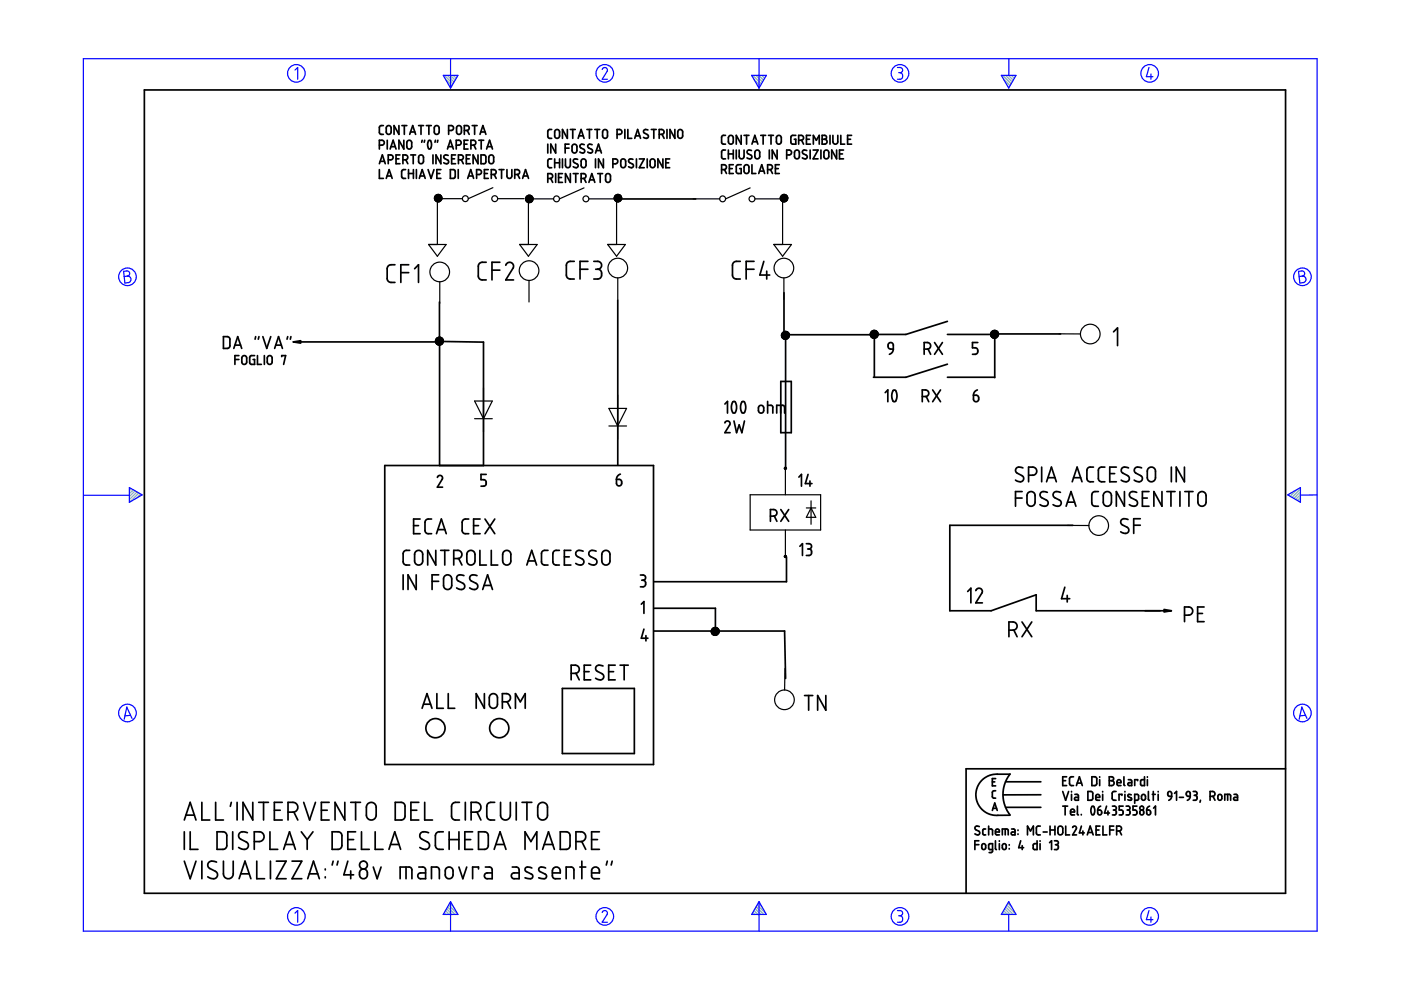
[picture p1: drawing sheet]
<svg xmlns="http://www.w3.org/2000/svg" width="297mm" height="210mm" viewBox="0 0 297 210" stroke-linecap="round" stroke-linejoin="round" font-family="sans-serif">
<g fill="none" stroke="#6c9" stroke-width=".25">
<path d="M94.2 16l1.8 1.8M94.5 16.8l1.3 1.4M94.8 16l1.5 1.4M95.3 18.3l.3 .3M95.5 16l1 1M96.1 16l.6 .6M96.7 16l.3 .2M159.6 16l1.8 1.8M159.9 16.8l1.3 1.4M160.3 16l1.4 1.4M160.7 18.3l.3 .3M160.9 16l1 1"/>
<path d="M161.5 16l.6 .6M162.1 16l.2 .2M212.6 16l1.8 1.8M212.8 16.8l1.3 1.4M213.2 16l1.4 1.4M213.7 18.3l.2 .3M213.8 16l1 1M214.4 16l.7 .6M215.1 16l.2 .2M27.5 103.4h-.1M27.9 103.6l-.5 .4M28.3 103.8l-.9 .9"/>
<path d="M28.7 104.1l-1.3 1.2M29 104.3l-1.6 1.6M29.4 104.5l-1.8 1.9M29.8 104.8l-.8 .8M273.4 104.7l-.3 .3M274.9 103.9l-1.4 1.3M275.7 103.6l-1.8 1.9M275.7 106.1l-.2 .3M275.7 105.5l-.6 .6M275.7 104.9l-1 1M275.7 104.2l-1.4 1.5M94 193.8v.1"/>
<path d="M94.2 193.5l.4 .4M94.4 193.1l.9 .8M94.7 192.7l1.2 1.2M94.9 192.3l1.6 1.6M95.1 191.9l1.9 1.9M95.4 191.5l.8 .8M159.4 193.8v.1M159.6 193.5l.4 .4M159.9 193.1l.8 .8M160.1 192.7l1.2 1.2M160.3 192.3l1.6 1.6M160.5 191.9l1.9 1.9"/>
<path d="M160.8 191.5l.8 .8M212.3 193.8v.1M212.6 193.5l.4 .4M212.8 193.1l.8 .8M213 192.7l1.2 1.2M213.2 192.3l1.6 1.6M213.5 191.9l1.8 1.9M213.7 191.5l.8 .8"/>
</g>
<g fill="none" stroke="#00f" stroke-width=".25">
<path d="M17.7 12.4h261.6v185h-261.6zM62.5 14.9l.6-.6v2.5M94 16h3.1l-1.6 2.7zM95.5 12.4v6.3M127.7 14.7l.5-.4 .5 .3v.5l-1 1.7h1.1M159.4 16h3.1l-1.6 2.7zM160.9 12.4v6.3M190.3 14.3h.7l.3 .3v.6l-.5 .2M190.5 15.4h.3M190.8 15.4l.5 .3v.7l-.3 .4h-.7M212.3 16h3.1l-1.5 2.7zM213.9 12.5v3.5"/>
<path d="M243.6 14.3l-.5 2h1.4M244 15.7v1.1M26.2 57.5l.9-.1 .3 .3 .1 .5-.5 .3 .5 .2 .3 .4-.1 .3-.3 .5-.9 .1zM27 58.5l-.7 .1M275.3 57.5l.9-.1 .3 .3 .1 .5-.5 .3 .5 .2 .3 .4-.1 .4-.2 .3-1 .2zM276.1 58.5l-.7 .1M17.8 105h9.6M27.4 103.4l2.7 1.5-2.7 1.6zM273 104.9l2.7-1.5v3.1zM279.3 104.9l-3.6 .1M27.7 151.7l-1.2 .1M28 152.3l-1.1-2.4-.6 2.6"/>
<path d="M276.8 151.7l-1.2 .1M277.1 152.3l-1.1-2.4-.6 2.6M62.5 193.6l.6-.5v2.4M95.5 191.2v6.2M95.5 191.2l1.6 2.7h-3.1zM127.7 193.5l.1-.3 .5-.1 .5 .4-.1 .4-1 1.6h1.1M160.9 191.2v6.2M160.9 191.2l1.6 2.7h-3.1zM190.3 193.1h.6l.4 .2v.5l-.5 .4M190.5 194.2h.3M190.8 194.2l.5 .3v.7l-.4 .3h-.6M213.9 193.9v3.5"/>
<path d="M213.9 191.2l1.5 2.7h-3.1zM243.6 193.1l-.5 1.9h1.4M244 194.4v1.1"/>
<circle cx="62.8" cy="15.6" r="1.87"/>
<circle cx="128.2" cy="15.6" r="1.87"/>
<circle cx="190.8" cy="15.6" r="1.87"/>
<circle cx="243.8" cy="15.6" r="1.87"/>
<circle cx="27" cy="58.7" r="1.87"/>
<circle cx="276.1" cy="58.7" r="1.87"/>
<circle cx="27" cy="151.2" r="1.87"/>
<circle cx="276.1" cy="151.2" r="1.87"/>
<circle cx="62.8" cy="194.3" r="1.87"/>
<circle cx="128.2" cy="194.3" r="1.87"/>
<circle cx="190.8" cy="194.3" r="1.87"/>
<circle cx="243.8" cy="194.3" r="1.87"/>
</g>
<g fill="none" stroke="#000" stroke-width=".25">
<path d="M104.5 39.8l-5.2 2.3M123.8 39.8l-5.2 2.4M159 39.8l-5.2 2.4M90.9 51.8h3.7l-1.9 2.5zM92.2 41.9l-.1 .1M92.4 42.1h5.6M92.5 41.9l-.4 .3M92.6 41.9l-.4 .5M92.6 41.3l-.5 .5M92.7 42.8h.1M92.7 42.1l-.4 .4M92.7 42.7l-.1 .1"/>
<path d="M92.7 41.8l-.1 .1M92.7 41.6l-.3 .3M92.8 41.9h-.1M92.9 41.2l-.7 .7M92.9 41.2l-.8 .9M93 41.9l-.3 .2M93.1 41.2l-1 1M93.1 41.3l-.4 .4M93.2 59.7v4.6M93.2 41.3l-.5 .6v9.9M93.3 41.3l-1.1 1.1M93.4 41.4l-.5 .5"/>
<path d="M93.4 41.9l-.7 .7M93.4 41.4l-1.1 1.1M93.5 41.5l-1.1 1.1 .3-.3M93.5 41.5l-.8 .8M93.6 41.6l-1.1 1.1M93.6 41.9l-.9 .9M93.7 42.3l-.5 .5M93.7 41.7l-1 1M93.7 42.2l-.6 .6M93.7 41.8l-.1 .1M93.7 42l-.8 .8M93.7 42l-.9 .8"/>
<path d="M105.5 42.1h5.6M110.2 51.8h3.7l-1.9 2.5zM111.8 42.2h5.6M111.8 41.5l-.2 .2M111.9 41.9l-.5 .4M112 41.4l-.6 .6M112 41.9v9.9M112.1 41.4l-.7 .7M112.2 59.5v4.5M112.3 41.4l-.9 .8M112.3 41.9l-.7 .7M112.4 41.4l-.6 .5"/>
<path d="M112.5 41.4l-1 1.1 1-1.1M112.5 41.9l-.9 .8M112.6 41.5l-1.1 1.1M112.7 41.5l-.4 .4M112.7 41.9l-1 .9M112.8 41.6l-.4 .3M112.8 41.6l-1.1 1.2M112.9 41.7l-.3 .2M112.9 42.6l-.2 .2M112.9 41.7l-1.1 1.1M112.9 41.8l-1 1.1M112.9 41.9h.1"/>
<path d="M113 41.9l-1.1 1M113 42.5l-.5 .4M113 42.1l-.9 .9M113 42l-.9 .9M113 42.3l-.7 .7M113 42.2l-.8 .8M124.8 42.2h5.7M128.8 51.8h3.8l-1.9 2.5zM130.3 41.9l-.1 .1M130.5 41.4l-.1 .1M130.6 41.9l-.4 .3M130.7 41.3l-.4 .4"/>
<path d="M130.7 41.9v9.9M130.9 41.2l-.7 .7M131 58.9v4.6M131 41.2l-.8 .7M131.1 41.2l-.6 .7M131.2 41.2l-1 .9M131.3 41.3l-1 1M131.3 41.3l-1 1.1M131.4 41.9l-.8 .8M131.4 41.3l-.5 .6M131.5 41.4l-1.1 1.1M131.6 41.4l-1.1 1.2"/>
<path d="M131.6 41.5l-1.1 1.1M131.6 41.9l-.9 .9M131.7 41.6l-.4 .3M131.7 42.4l-.3 .3M131.7 41.6l-1.1 1.1M131.7 41.7l-.1 .2M131.8 41.7l-1 1.1M131.8 42.2l-.6 .6M131.8 42l-.9 .8M131.8 42.1l-.7 .7M131.8 41.9l-.9 .9M131.8 41.8v.1"/>
<path d="M147 42.2h5.6M160.1 42.2h5.6M164.1 51.8h3.7l-1.9 2.5zM165.6 41.9l-.2 .2M165.9 41.9v9.9M166 41.2l-.5 .6M166.1 41.2l-.7 .7M166.2 58.9v4.6M166.3 41.2l-.7 .7M166.3 41.9l.4-.5-1 1.2 .7-.7M166.3 41.2l-.9 .9M166.5 41.2l-1 1"/>
<path d="M166.5 41.3l-1 1M166.5 41.9l-.8 .8M166.6 41.3l-1.1 1.1M166.6 41.3l-1 1.2M166.8 41.9l-.9 .9M166.9 41.5l-.4 .4M166.9 41.6l-1.1 1.1M166.9 42.4l-.3 .3M166.9 41.9l-.9 .9M166.9 41.6l-.2 .3M167 41.7l-1.1 1M167 42.3l-.5 .5"/>
<path d="M167 41.8l-.1 .1M167 42.1l-.7 .7M167 41.9l-.9 .9M167 42l-.8 .8M224.5 70.8h4.6M100.6 85h3.8l-1.9 3.8zM100.6 88.8h3.8M102.5 82.2v9.4M129.1 86.6h3.7l-1.8 3.7zM129.1 90.3h3.7M131 83.8v9.3M166.5 99.3v5.6"/>
<path d="M159 104.9h15v7.5h-15zM166.5 112.4v5.6M171 107.7h2M172 106.2v5M172 107.7l1 2h-2zM226.3 111.4h4.6M166.4 141.7l-.1 4.6"/>
<circle cx="92.9" cy="42" r=".8"/>
<circle cx="93.2" cy="57.7" r="2.08"/>
<circle cx="98.7" cy="42.1" r=".62"/>
<circle cx="104.9" cy="42.1" r=".62"/>
<circle cx="112.2" cy="57.4" r="2.08"/>
<circle cx="112.2" cy="42.2" r=".8"/>
<circle cx="118" cy="42.2" r=".62"/>
<circle cx="124.2" cy="42.2" r=".62"/>
<circle cx="131" cy="56.8" r="2.08"/>
<circle cx="131" cy="42" r=".8"/>
<circle cx="153.2" cy="42.2" r=".62"/>
<circle cx="159.4" cy="42.2" r=".62"/>
<circle cx="166.2" cy="56.8" r="2.08"/>
<circle cx="166.2" cy="42" r=".8"/>
<circle cx="231.2" cy="70.8" r="2.08"/>
<circle cx="232.9" cy="111.4" r="2.08"/>
<circle cx="166.3" cy="148.4" r="2.08"/>
</g>
<g fill="none" stroke="#000" stroke-width=".36">
<path d="M30.6 19.1h242v170.3h-242zM80.4 30.8l.9-.1 .2-.3-.1-.4-.3-.3h-.7v1.9M80.4 36v1.8h.9M80.4 34.7l.7-1.8 .6 1.8M80.6 34.2h.9M81.3 26.6h-.6l-.3 .4 .1 1.3 .8 .2M81.9 37.8l.6-1.8 .6 1.8M82 26.8l.5-.2 .4 .4v1l-.3 .5-.5-.1-.2-.3v-1.1zM82.1 37.3h.9M82.1 29.7v1.9M82.3 33.9l.8-.1 .3-.4-.2-.4-.9-.1v1.8M82.7 31.6l.7-1.9 .6 1.9"/>
<path d="M82.9 31.1h.9M84 33.7h.6M84.6 26.6v1.9l-1.1-1.9v1.9M84.8 32.9h-.8v1.8h.8M85.2 26.6h1.1M85.4 33.9l.9-.1 .2-.4-.2-.4-.9-.1v1.8M85.6 29.7v1.9l-1-1.9v1.9M85.7 26.6v1.9M86 36h-.6l-.2 .4v1.2l.3 .2h.5M86 33.9l.5 .8M86.3 30l.6-.3 .4 .4v1.1l-.4 .4-.4-.1-.2-.2zM86.6 36.8h1.1"/>
<path d="M86.6 36v1.8M86.9 28.5l.6-1.9 .6 1.9M87 28h.9M87.1 32.9h1M87.6 32.9v1.8M87.7 36v1.8M88.3 36v1.8M88.8 26.6h1M88.9 33l.5-.1 .3 .3 .1 1.2-.4 .3-.4-.1-.2-.3zM88.9 37.8l.6-1.8 .6 1.8M89.1 37.3h.9M89.3 26.6v1.9"/>
<path d="M89.5 29.7l-.1 .5M90 29.7l-.1 .5M90.4 26.6h1M90.8 36l.6 1.8 .6-1.8M90.9 29.8a.6 .6 0 0 1 .6 .8l-.1 .7a.35 .35 0 0 1-.5 .3 .35 .35 0 0 1-.2-.5v-.7zM90.9 26.6v1.9M91.8 32.9v1.8M92.2 26.8l.5-.2 .4 .4v1.1l-.4 .4-.4-.1-.2-.3zM92.3 29.7l-.1 .5M92.6 36.8h.7M92.8 29.7l-.1 .5M93.5 36h-.9v1.8h.9"/>
<path d="M93.5 32.9v1.8l-1.1-1.8v1.8M94.9 31.6l.6-1.9 .6 1.9M95 33l-.6-.1-.2 .1-.1 .3 .1 .3 .8 .4v.6l-.4 .1-.5-.2M95 31.1h.9M95.1 27.7l.9-.1 .2-.4-.1-.3-.3-.3h-.7v1.9M95.5 36h.7l.3 .2v1.3l-.2 .3h-.8zM95.8 33.7h.6M96.6 32.9h-.8v1.8h.8M96.7 30.8h.6l.4-.2 .1-.5-.2-.3-.9-.1v1.9M96.9 26.8l.5-.2 .4 .3v1.2l-.3 .4-.5-.1-.2-.3zM97.2 36v1.8M97.2 33.9h.6l.3-.2 .1-.4-.2-.4h-.8v1.8"/>
<path d="M97.8 33.9l.4 .8M98.4 30.6h.6M98.4 27.7l.9-.1 .2-.4-.1-.3-.3-.3h-.7v1.9M98.9 33.7h.6M99.1 27.6l.4 .9M99.2 37.8l.6-1.8 .6 1.8M99.2 29.7h-.8v1.9h.8M99.4 37.3h.8M99.7 32.9h-.8v1.8h.8M99.8 30.8l.9-.1 .2-.3-.1-.4-.3-.3h-.7v1.9M100.1 26.6h1.1M100.5 30.8l.4 .8"/>
<path d="M100.6 26.6v1.9M101 37l.9-.1 .2-.4-.1-.3-.4-.2h-.6v1.8M101.3 32.9v1.8l-1-1.8v1.8M101.5 29.7h1.1M101.8 28.5l.6-1.9 .6 1.9M101.9 28h.9M102 32.9h.7l.3 .2v1.3l-.2 .3h-.8zM102 29.7v1.9M102.7 36.8h.6M103.2 31.6l.6-1.9 .6 1.9M103.3 31.1h.9M103.5 36h-.8v1.8h.8"/>
<path d="M103.8 33l.5-.1 .4 .4-.1 1.1-.3 .3-.4-.1-.2-.3-.1-1zM104.2 37l.8-.1 .2-.4-.1-.4-.9-.1v1.8M104.8 37l.4 .8M105.8 36h1M106.3 36v1.8M107.5 36v1.4l.4 .4h.3l.3-.3v-1.5M109.1 37l.9-.1 .2-.3-.1-.4-.4-.2h-.6v1.8M109.7 37l.5 .8M110.8 37.8l.6-1.8 .7 1.8M111 37.3h.9M116.1 37.8l.9-.1 .2-.3-.1-.4-.3-.2h-.7v1.9M116.1 30.6v1.8"/>
<path d="M116.8 37.8l.4 .9M117 27.5h-.6l-.3 .3 .1 1.3 .2 .2h.6M117 33.7h-.6l-.3 .3 .1 1.3 .2 .2 .6 .1M117.6 33.7v1.9M117.6 34.5h1M117.8 27.6l.4-.1 .4 .3v1.1l-.3 .4h-.4l-.3-.4v-1zM117.8 30.6v1.8l-1-1.8v1.8M117.8 36.8v1.9M118.4 37.6h.6M118.6 33.7v1.9M119.3 36.8h-.9v1.9h.9M119.3 33.7v1.9"/>
<path d="M119.8 31.4h.8M119.9 33.7v1.5l.5 .4 .3-.1 .2-.3v-1.5M120.3 27.5v1.8l-1-1.8v1.8M120.6 30.6h-.8v1.8M120.9 27.5h1.1M120.9 36.8v1.9l-1-1.9v1.9M121.4 27.5v1.8M121.5 30.7l.4-.1 .4 .3v1.1l-.3 .4h-.5l-.2-.3v-1.1zM121.5 36.8h1.1M122.1 36.8v1.9M122.5 33.8l-.7-.1-.3 .5 .3 .3 .7 .3v.5l-.3 .3-.7-.3M122.6 29.3l.6-1.8 .6 1.8"/>
<path d="M122.7 28.8h1M123.2 37.8l.9-.1 .1-.4-.1-.4-.9-.1v1.9M123.3 33.9l.6-.2 .3 .3v1.2l-.4 .4-.4-.1-.2-.3zM123.8 37.8l.4 .9M123.9 30.7l-.7-.1-.3 .4 .2 .3 .8 .4v.5l-.3 .2-.7-.2M124.4 27.5h1.1M124.9 38.7l.6-1.9 .6 1.9M125 27.5v1.8M125 38.1h.9M125.5 30.7l-.6-.1-.3 .5 1 .7v.4l-.3 .2-.7-.2M126.1 27.5h1M126.3 32.4l.6-1.8 .6 1.8"/>
<path d="M126.3 33.7v1.9M126.4 31.9h.9M126.6 27.5v1.8M126.7 36.8h1.1M127.3 36.8v1.9M127.9 27.6l.4-.1 .5 .4v1l-.3 .4h-.4l-.3-.3v-1zM127.9 33.7v1.9l-1-1.9v1.9M128.5 37l.5-.2 .4 .3v1.1l-.3 .5-.4-.1-.3-.3zM129.9 34.7l1-.1 .1-.5-.2-.3-.9-.1v1.9M130.8 28.5l.9-.2 .2-.2-.2-.5-.9-.1v1.8M131.7 33.9l.6-.2 .3 .3 .1 1.1-.4 .4h-.4l-.3-.3zM132.5 27.5v1.8"/>
<path d="M133.1 27.5v1.8h.8M134.2 33.8l-.6-.1-.3 .5 .2 .3 .7 .3 .1 .5-.4 .3-.6-.3M134.6 29.3l.6-1.8 .6 1.8M134.7 28.8h.9M134.9 33.7v1.9M135.6 33.7h1l-1 1.9h1M137.2 33.7v1.9M137.4 27.6l-.7-.1-.2 .2-.1 .3 1 .7 .1 .4-.4 .2-.7-.2M137.9 33.9l.6-.2 .4 .3v1.1l-.4 .4h-.4l-.2-.3zM138.1 27.5h1M138.6 27.5v1.8M139.8 28.5l.8-.1 .2-.4-.1-.3-.4-.2h-.5v1.8"/>
<path d="M140.4 28.5l.4 .8M140.5 33.7v1.9l-1-1.9v1.9M141.2 34.5h.6M141.4 27.5v1.8M142 33.7h-.8v1.9h.8M143.1 27.5v1.8l-1.1-1.8v1.8M143.8 27.7l.5-.2 .4 .3v1.1l-.3 .4h-.3l-.4-.3zM153 36l.7-.1 .3-.2v-.4l-.2-.3-.8-.1v1.9M153.6 36l.4 .8M153.8 28.7h-.6l-.2 .3 .1 1.4 .2 .2h.5M153.8 31.8h-.5l-.3 .3 .1 1.4 .2 .2h.5M154.4 31.8v1.9"/>
<path d="M154.4 32.6h1.1M154.6 28.9l.5-.2 .4 .4v1.1l-.4 .3h-.3l-.3-.3-.1-1.1zM154.6 35.8h.7M155.5 31.8v1.9M155.5 34.9h-.9v1.9h.9M156.1 31.8v1.9M156.7 31.8v1.5l.4 .4 .4-.1 .2-.2 .1-1.6M157.1 34.9h-.7l-.3 .3v1.3l.3 .3h.7v-1h-.3M157.1 28.7v1.9l-1-1.9v1.9M157.8 28.7h1M157.9 35.1l.5-.2 .4 .4v1.1l-.3 .4h-.4l-.3-.4v-1zM158.3 28.7v1.9"/>
<path d="M159.3 31.9h-.7l-.2 .4 1 .7-.1 .5-.4 .2-.5-.2M159.4 30.6l.6-1.9 .7 1.9M159.4 34.9v1.9h.9M159.6 30.1h.9M160.2 32l.5-.2 .4 .4v1.1l-.4 .4-.4-.1-.2-.3-.1-1zM160.9 36.8l.6-1.9 .6 1.9M161 36.3h.9M161.3 28.7h1M161.8 28.7v1.9M162.8 36l.8-.2 .2-.4-.3-.4-.7-.1v1.9M162.9 28.7h1.1M163.1 31.8v1.9"/>
<path d="M163.4 36l.4 .8M163.5 28.7v1.9M164.4 35.8h.6M164.7 28.9l.5-.2 .4 .3 .1 1.1-.4 .4h-.4l-.3-.3zM164.8 31.8v1.9l-1.1-1.9v1.9M165.2 34.9h-.8v1.9h.8M166.8 32.9l.9-.2 .1-.3-.1-.4-.3-.2h-.6v1.9M168.6 32l.5-.2 .4 .4v1.2l-.4 .3-.4-.1-.2-.3-.1-1zM168.7 28.7h-.7l-.3 .2v1.4l.3 .3h.7v-1.1h-.3M169.3 29.7h.6l.4-.2 .1-.4-.2-.3-.9-.1v1.9M169.9 29.7l.5 .9M171 29.5h.6"/>
<path d="M171 31.9h-.7l-.2 .4 1 .7v.5l-.5 .2-.5-.2M171.8 31.8v1.9M171.8 28.7h-.8v1.9h.8M172.4 31.8h1l-1 1.9h1M172.4 30.6v-1.9l.7 1 .6-1v1.9M174.1 31.8v1.9M174.3 28.7h.7l.2 .3v.3l-.4 .2 .3 .1 .2 .3v.4l-.3 .2-.7 .1zM174.3 29.5h.5M174.8 32l.5-.2 .4 .3v1.2l-.3 .3-.4 .1-.3-.4zM176 28.7v1.9M176.6 28.7v1.4l.4 .5 .4-.1 .2-.3v-1.5M177.4 31.8v1.9l-1.1-1.9v1.9"/>
<path d="M178 32.6h.6M178.3 28.7v1.9h.8M178.8 31.8h-.8v1.9h.8M179.7 29.5h.6M180.6 28.7h-.9v1.9h.9M83.7 56.1l-1.2 .1-.4 .7v2.3l.1 .3 .5 .4h1M85 57.8h1.7M86.7 56.1h-1.7v3.8M87.9 57l.8-.9v3.8M103.1 55.6l-1.2 .1-.3 .2-.2 .5v2.2l.1 .4 .6 .4h1M104.3 57.3h1.7M106 55.6h-1.7v3.8"/>
<path d="M107.2 56.2l.3-.4 .5-.2 .5 .1 .3 .5v.6l-1.6 2.6h1.7M121.8 55.4l-1.2 .1-.4 .2-.1 .5 .1 2.5 .4 .4 1.2 .1M123 57.1h1.7M124.7 55.4h-1.7v3.8M125.9 55.4l1.1 .1 .5 .4v.6l-.1 .3-.7 .3M126.3 57.1h.4M126.7 57.1l.5 .1 .3 .3v1.1l-.5 .5-1.1 .1M131 42.2h16.5M157 55.4l-1.2 .1-.3 .2-.2 .4 .1 2.6 .4 .4 1.2 .1M158.2 57.1h1.7M159.9 55.4h-1.7v3.8M161.9 55.4l-.8 2.9h2.1"/>
<path d="M162.6 57.5v1.7M47.4 71.4h.9l.4 .4v1.6l-.3 .5h-1zM49.6 73.9l.8-2.5 .8 2.5M49.8 73.2h1.2M49.8 76.2h.9M50.7 75.4h-.9v1.9M51.4 75.5l.6-.1 .3 .4v1.1l-.4 .4-.3-.1-.3-.3v-1.1zM54 75.4h-.7l-.3 .2-.1 1.3 .3 .4h.8v-1.1h-.3M54.2 71.4l-.1 .5M54.6 75.4v1.9h.8M54.9 71.4l-.1 .5M55.7 71.4l.9 2.5 .8-2.5"/>
<path d="M56 75.4v1.9M56.8 75.5l.6-.1 .3 .4v1.1l-.4 .4-.3-.1-.3-.3v-1.1zM58.2 73.9l.9-2.5 .8 2.5M58.5 73.2h1.1M59.7 75.6v-.2h.9l-.5 1.9M61 71.4l-.1 .5M61.7 71.4l-.1 .5M62.2 72.5h31M92.7 73h.1M92.7 71.6l-.2 .3M92.7 72.2l-.3 .4M92.7 71.8l-.3 .4"/>
<path d="M92.8 73h.1M92.8 71.6l-.1 .1M93 73l-.1 .1M93.1 71.5l-.7 .7M93.1 73l-.1 .1M93.2 64v34.7M93.2 72.4l9.3 .1v26.2M93.3 71.5l-.9 .9M93.3 71.5l-.9 1M93.4 71.6l-.7 .7M93.5 71.6l-1.1 1M93.6 71.6l-1.1 1.1"/>
<path d="M93.6 71.7l-1.1 1.1M93.7 71.7l-1.1 1.2M93.7 71.8l-1.1 1.1M93.8 72.8l-.1 .2M93.8 71.9l-1.1 1.1M93.9 72.6l-.4 .4M93.9 72l-1 1M93.9 72.1l-1 1M94 72.4l-.7 .7M94 72.2l-.9 .9M94 72.4l-.8 .7M94 72.2l-.9 .8"/>
<path d="M131 63.6v35M166.2 62.1v8.8M166.3 70.3l-.5 .6M166.3 71h19M166.4 70.3l-.7 .7M166.5 70.3l-.8 .8M166.6 70.8v28.4M166.6 70.3l-.9 .9M166.7 70.3l-.9 1M166.8 70.3l-1 1.1M166.9 70.4l-1.1 1.1M167 70.5l-1.1 1.1"/>
<path d="M167.1 70.5l-1.2 1.1M167.1 70.6l-1.1 1.1M167.2 70.6l-1.1 1.2M167.2 70.7l-1.1 1.1M167.3 71.4l-.5 .4M167.3 70.8l-1.1 1M167.3 70.9l-1 1M167.3 71.3l-.6 .6M167.3 71.1l-.7 .8M167.3 71.1l-.8 .8M184.7 71.3l1.1-1.1-1.1 1.2M185 70.2l-.4 .3"/>
<path d="M185.2 70.1l-.6 .7M185.3 70.1l-.7 .7M185.4 70.9v9.1M185.4 70.1l-.8 .9M185.5 70.1l-.9 .9M185.6 70.1l-1 1.1 1.1-1.1M185.9 70.3l-1.1 1.1M185.9 70.3l-1.1 1.2M185.9 71.4v.1M186 70.4l-1.1 1.1M186 70.5l-1.1 1.1M186.1 71.2l-.4 .4"/>
<path d="M186.1 70.5l-1.1 1.1M186.1 70.6l-1 1M186.1 71l-.6 .7M186.1 70.8l-.8 .9M186.1 70.9l-.7 .8M186.1 70.7l-.9 1M188.4 72.9l.4-.3 .5 .2 .1 .3v.9h-.7l-.3-.2zM189.4 74l-.2 .7-.6 .4M195.9 74h.9l.3-.2 .2-.4-.1-.5-.4-.3h-.9v2.5M196.8 74l.5 1.1M198.1 72.6l1.7 2.5M199.8 72.6l-1.7 2.5"/>
<path d="M200.9 68.1l-8.8 2.8h-6.9M200.9 70.9h10M200.9 77.2l-8.8 2.8h-6.9M200.9 80h10M207.3 72.6h-1.1v1.1h.7l.4 .6-.2 .7-.9 .1M210.5 70.2l-.3 .3M210.6 70.1l-.5 .5M210.8 70.1l-.7 .7M210.9 70.1l-.8 .8M210.9 70.7v9.4M210.9 70.8h14M211 70.1l-.9 .9"/>
<path d="M211.1 71.6v.1M211.1 71.4l-.3 .3M211.1 70.5l-.9 .9M211.1 71.1l-.5 .5M211.1 70.9l-.7 .7M211.1 70.7l-.8 .8M211.1 70.3l-1 .9M211.1 70.1l-1 1M211.2 70.1l-1.1 1.1M211.2 70.2l-.1 .2M211.3 70.2l-1.1 1.1M211.4 70.3l-.3 .3"/>
<path d="M211.5 70.3l-1.2 1.2M211.5 70.4l-.4 .4M211.6 70.5l-1.1 1.1M211.6 70.5l-.5 .5M211.6 70.6l-1 1M211.6 71.1l-.5 .5M211.6 70.7l-.5 .5M211.7 71l-.7 .7M211.7 70.8l-1 .9M211.7 70.9l-.6 .6M236.1 70.4l.8-.9v3.8M81.6 98.7h57v63.4h-57z"/>
<path d="M153.7 89.7l.2-.4h.4l.5 .4-1.1 2h1.1M153.7 85.7l.5-.6v2.5M155.3 85.2l.4-.1 .4 .5 .1 1-.2 .7a.44 .44 0 0 1-.6 .2 .44 .44 0 0 1-.2-.5l-.1-.9zM155.6 89.3l.6 2.4 .5-1.6 .6 1.6 .5-2.4M157.3 85.2l.4-.1 .3 .5 .1 .9-.2 .8a.42 .42 0 0 1-.6 .2 .42 .42 0 0 1-.2-.5l-.1-1zM160.9 86.1l.6-.2 .4 .4v.9l-.4 .4h-.3l-.4-.4zM162.8 85.9h.7l.3 .2 .1 1.5M162.8 85.1v2.5M164.7 87.6v-1.7l1.5 .1 .1 1.6M165.5 80.9h2.3v10.8h-2.3zM187.7 83.2l.5-.5v2.5M189.3 82.8h.5l.4 .8-.1 .9-.2 .5-.2 .2-.4-.2-.2-.7v-.8z"/>
<path d="M195.5 84.1l1.2-.2 .2-.4-.1-.6-.4-.2h-.9v2.5M196.4 84.1l.5 1.1M197.7 82.7l1.7 2.5M199.4 82.7l-1.7 2.5M206.4 83.8h.7l.4 .3v.7l-.3 .3-.4 .1-.3-.2zM207.2 82.7l-.6 .4-.2 .7M216.9 99.2l-1.1-.1-.3 .2-.2 .5 .3 .5 1.3 .8v.7l-.3 .3-.4 .1-.9-.4M220.9 99v3.2M231.8 99l-1 .1-.4 .6 .1 2 .4 .4 .9 .1M234.3 99l-1.1 .1-.3 .5v2.1l.4 .4 1 .1M236.7 99h-1.4v3.2h1.4M239.3 99.2l-.6-.2-.6 .1-.3 .3-.1 .5 .3 .4 1.3 .7 .1 .3v.5l-.4 .3-.4 .1-.9-.4"/>
<path d="M242 99.2l-1-.1-.4 .2-.1 .4 .3 .6 1.3 .7 .1 .3-.1 .5-.3 .3-.4 .1-.9-.4M243.5 99.3l.8-.3 .4 .3 .2 .3 .1 1.9-.3 .5-.4 .1-.7-.1-.3-.5-.1-1.7zM248.3 99v3.2M251.1 99v3.2l-1.7-3.2v3.2M86.9 116.7h-.9l-.4 .2-.1 .4 .1 2.1 .4 .4h.9M87.7 111.4h1M88.2 116.9l.4-.2h.5l.5 .6v1.8l-.2 .4-.4 .3h-.5l-.6-.6v-1.8zM89.1 110h-1.4v3.2h1.4M91.5 110l-.9 .1-.5 .6 .1 2.1 .5 .4h.8M92.4 116.7v3.1l-1.7-3.1v3.1M92.5 113.2l1.1-3.2 1 3.2M92.7 101.2l.5-.4h.3l.3 .3v.4l-1.1 1.8h1.1"/>
<path d="M92.8 112.3h1.5M93.4 116.7h1.8M94.3 116.7v3.1M96.2 118.4h1l.5-.2 .2-.7-.3-.6-.4-.2h-1v3.1M97.2 118.4l.7 1.4M99.3 116.9l.4-.2h.4l.6 .6v1.8l-.2 .4-.4 .3h-.6l-.5-.6v-1.8zM99.4 110l-1 .1-.4 .6 .1 2.1 .5 .4h.8M100.4 111.4h1.1M101.7 116.7v3.1h1.4M101.8 110h-1.4v3.2h1.4M102.8 110l2.1 3.2M103.1 100.6h-1.1v1.1h.7l.4 .5v.4l-.2 .4-.9 .1"/>
<path d="M104.2 116.7v3.1h1.3M104.9 110l-2.1 3.2M106.8 117l.8-.3 .4 .2 .3 .4v1.8l-.2 .4-.4 .3h-.6l-.4-.5-.1-1.8zM111.7 119.8l1-3.1 1.1 3.1M112 118.9h1.5M116.2 116.7h-.9l-.3 .2-.2 .4 .1 2.1 .4 .4h.9M118.6 116.7h-.9l-.3 .2-.2 .4 .1 2.1 .5 .4h.8M119.7 118.1h1M121 116.7h-1.3v3.1h1.3M123.6 116.9l-1-.2-.4 .3-.1 .5 .2 .4 1.4 .9 .1 .4-.1 .3-.3 .3h-.5l-.8-.3M126.4 116.9l-1.1-.2-.4 .3-.1 .5 .3 .4 1.3 .8 .2 .3-.2 .5-.3 .3h-.4l-.9-.3M127.8 117l.8-.3 .5 .3 .2 .3v1.8l-.1 .4-.4 .3h-.6l-.5-.5-.1-1.8z"/>
<path d="M130.7 101.6h.7l.3 .3 .1 .7-.2 .3-.5 .1-.3-.2zM131.5 100.5l-.6 .5-.2 .6M163.3 109.4h.9l.4-.2 .1-.6-.3-.4-1.1-.2v2.5M164.2 109.4l.5 1.1M165.5 108l1.7 2.5M166.8 118.1v5.2h-28.2M167.2 108l-1.7 2.5M169.4 101.2l.5-.6v2.5M169.6 115.8l.5-.5v2.5M171 115.3h.7l.3 .4-.1 .5-.4 .2M171.2 116.4h.3M171.3 100.6l-.5 1.9h1.3"/>
<path d="M171.5 116.4l.5 .2v.8l-.3 .4h-.7M171.7 102v1.1M215.3 105.6h1.4M216.7 104.2h-1.4v3.1M218 104.4l.8-.2 .4 .2 .2 .4 .1 1.8-.3 .5-.3 .2-.8-.1-.3-.5-.1-1.8zM218.1 100.8h1l.5-.4 .2-.6-.3-.5-.4-.3h-1v3.2M221.9 102.2l1-3.2 1.1 3.2M222.1 104.4l-1.1-.2-.3 .3-.2 .4 .2 .6 1.4 .7 .1 .3-.1 .5-.3 .3h-.4l-.9-.3M222.2 101.3h1.5M224.8 104.4l-1-.2-.4 .3-.1 .5 .2 .5 1.4 .7 .1 .4-.1 .4-.3 .3h-.5l-.8-.3M226 107.3l1.1-3.1 1 3.1M226.3 106.5h1.5"/>
<path d="M227.3 102.2l1.1-3.2 1 3.2M227.5 111.4h-26.1v18.1h8.7l9.6-3.4v3.4h28.6M227.6 101.3h1.5M232.9 104.2h-.9l-.4 .3-.1 .4 .1 2.1 .4 .3h.9M234.2 104.4l.5-.2 .4 .1 .4 .3 .1 .3v1.8l-.2 .4-.5 .2-.6-.1-.4-.6v-1.7zM235.3 100.4h1M238.4 104.2v3.1l-1.7-3.1v3.1M239.2 110.2l-1.1-.2-.4 .3-.1 .5 .2 .4 1.4 .8 .1 .3-.1 .5-.4 .3h-.3l-.9-.3M240.4 111.4h1.4M241 104.4l-1.1-.2-.3 .3-.2 .4 .3 .6 1.3 .7 .2 .4-.1 .4-.4 .3h-.4l-.9-.3M241.8 110h-1.4v3.1M242.2 105.6h1"/>
<path d="M243.6 104.2h-1.4v3.1h1.4M246.4 104.2v3.1l-1.8-3.1v3.1M247.4 104.2h1.7M248.3 104.2v3.1M250.2 104.2v3.1M251.2 104.2h1.7M252.1 104.2v3.1M254.2 104.5l.8-.3 .4 .2 .3 .4v1.8l-.2 .5-.4 .2-.7-.1-.4-.4v-1.9zM85.5 121.9v3.1M88.2 121.9v3.1l-1.7-3.1v3.1M91.6 123.3h1.4M93 121.9h-1.4v3.1"/>
<path d="M94.2 122.2l.4-.3h.4l.5 .2 .2 .3 .1 1.8-.4 .7h-.8l-.5-.5-.1-1.8zM98.4 122l-1.1-.1-.4 .3-.1 .5 .2 .4 1.4 .7 .1 .4-.1 .5-.3 .3h-.5l-.8-.3M101.1 122l-1.1-.1-.3 .2-.1 .5 .2 .5 1.4 .8 .1 .3-.1 .5-.4 .3h-.4l-.8-.3M102.3 125l1.1-3.1 1 3.1M102.6 124.1h1.5M135.8 121.9h.7l.3 .3v.5l-.5 .3M136 128.1l.5-.5v2.4M136.1 123h.2M136.3 123l.4 .2 .2 .2-.1 .7-.3 .3h-.7M136.5 133.4l-.5 1.9h1.4M136.9 134.8v1.1M138.6 133.8h27.7l.3 10"/>
<path d="M138.6 129h13.1v4.8M151.4 133.1l-.5 .5M151.6 133.1l-.8 .7M151.7 133.1l-.9 .8M151.8 133.1l-.9 .9M151.8 133.1l-.9 1M151.9 134.2l-.5 .4M151.9 134.5l-.2 .2M151.9 134.3l-.4 .4M151.9 133.9l-.7 .7M151.9 133.6l-.8 .9M151.9 133.4l-.9 .9"/>
<path d="M151.9 133.2l-1 1M152 133.2h-.1M152 133.2l-1.1 1M152.1 133.2l-1.1 1.2M152.1 133.3l-.2 .2M152.2 133.3l-1.1 1.2M152.3 133.4l-.4 .4M152.3 133.5l-.4 .4M152.4 133.5l-1.1 1.1M152.4 133.6l-1.1 1M152.4 134.1l-.5 .5M152.4 134l-.6 .6"/>
<path d="M152.4 133.7l-.5 .5M152.4 133.8l-.8 .9M205.2 125.4l.6-.7v3.1M206.9 125.2l.3-.4 .5-.1 .4 .2 .2 .4-1.4 2.5h1.4M213.9 133.6h1l.5-.2 .2-.5-.2-.7-.4-.3h-1.1v3.1M214.9 133.6l.7 1.4M216.7 131.9l2.1 3.1M218.8 131.9l-2.1 3.1M225.8 124.5l-.7 2.4h1.7M226.3 126.2v1.4M251.1 130.4h1.1l.4-.2 .3-.7-.4-.6-.4-.2h-1v3.1M253.9 130.1h1.1"/>
<path d="M255.3 128.7h-1.4v3.1h1.4M89.5 150.2l1-3.1 1.1 3.1M89.8 149.3h1.5M92.6 147.1v3.1h1.4M95 147.1v3.1h1.4M102.7 147.1v3.1l-1.7-3.1v3.1M103.9 147.4l.4-.3h.4l.4 .1 .3 .4 .1 1.8-.3 .5-.3 .3-.7-.1-.4-.5-.1-1.8zM106.5 148.8h1l.4-.2 .3-.7-.2-.6-.4-.2h-1.1v3.1M107.5 148.8l.7 1.4M109.3 150.2v-3.1l1 1.7 1.1-1.7v3.1M119.2 146h15.3v13.8h-15.3zM121.1 142.8l1.1-.1 .5-.3 .1-.7-.3-.5-.5-.2h-.9v3.1"/>
<path d="M122.1 142.7l.7 1.4M123.9 142.4h1M125.2 141h-1.3v3.1h1.3M127.8 141.2l-1.1-.1-.3 .3-.1 .4 .2 .4 1.4 .9 .1 .4-.1 .3-.4 .3h-.4l-.8-.3M129.1 142.4h1M130.4 141h-1.3v3.1h1.3M131.5 141h1.7M132.3 141v3.1M170.6 147.5h1.7M171.4 147.5v3.1M175.1 147.5v3.1l-1.7-3.1v3.1M39.1 173.9l1.2-3.8 1.3 3.8"/>
<path d="M39.1 176.4v3.7M39.4 172.8h1.8M40.3 176.4v3.7h1.7M42.8 170.1v3.8h1.7M45.7 170.1v3.8h1.7M46 176.4h1.5l.6 .5v2.5l-.5 .6-1.6 .1zM49 170.1l-.2 .9M49.3 176.4v3.7M50.3 170.1v3.8M52.5 176.6l-1.3-.2-.4 .2-.2 .7 .3 .5 1.6 1 .2 .3-.1 .6-.6 .4-.9-.1-.5-.3M53.6 170.1v3.8l-2.1-3.8v3.8M53.9 178.4h1.3l.6-.4 .2-.8-.4-.6-.5-.2h-1.2v3.7"/>
<path d="M54.8 170.1h2.1M55.9 170.1v3.8M57.2 176.4v3.7h1.7M58.2 171.8h1.2M59.8 170.1h-1.6v3.8h1.6M60.5 179h1.8M61.1 172.2h1.2l.5-.3 .3-.6v-.5l-.3-.4-.5-.3h-1.2v3.8M62.3 172.2l.8 1.7M63.9 176.4l1.2 1.6M64.4 170.1l1.2 3.8 1.3-3.8M65.1 178v2.1M66.4 176.4l-1.3 1.6"/>
<path d="M68.1 171.8h1.3M69.8 170.1h-1.7v3.8h1.7M70.4 176.4h1.4l.6 .4 .1 2.5-.2 .5-.4 .2-1.5 .1zM73.1 170.1v3.8l-2.1-3.8v3.8M73.7 178h1.3M74.4 170.1h2M75.4 170.1v3.8M75.4 176.4h-1.7v3.7h1.7M76.6 176.4v3.7h1.7M77.9 170.5l.5-.3 .5-.1 .5 .2 .3 .5v2.3l-.3 .5-.4 .2-.8-.1-.5-.6v-2.1zM79.5 176.4v3.7h1.7M82.8 179h1.8"/>
<path d="M83.8 170.1l1.5 .1 .6 .5v2.5l-.5 .6-1.6 .1zM87.1 171.8h1.3M88.8 170.1h-1.7v3.8h1.7M90 170.1v3.8h1.7M90.9 176.6l-1.3-.2-.5 .3-.1 .7 .3 .4 1.6 .9 .2 .5-.1 .5-.6 .4-.8-.1-.6-.3M94 176.4h-1.1l-.5 .3-.1 .4v2.2l.1 .4 .6 .4h1M95.2 178h2.1M95.2 176.4v3.7M97.3 176.4v3.7M97.4 170.1l-1.2 .1-.5 .7v2.2l.2 .4 .6 .4h.9M98.6 178h1.2M98.7 170.1v3.8"/>
<path d="M99.9 172.2h1.2l.6-.3 .3-.6-.3-.8-.6-.4h-1.2v3.8M100.2 176.4h-1.6v3.7h1.6M101.1 172.2l.9 1.7M101.5 176.4h1.4l.6 .5v2.5l-.1 .4-.4 .2-1.5 .1zM104.9 170.1l-1.2 .1-.3 .3-.2 .4v2.2l.1 .4 .6 .4h1M105.1 179h1.8M106.1 170.1v2.9l.3 .6 .7 .3 .6-.2 .5-.6v-3M109.5 170.1v3.8M110.7 170.1h2.1M111.7 170.1v3.8M114.3 170.4l.4-.2 .5-.1 .5 .3 .3 .4 .1 2.2-.3 .5-.4 .3-.9-.1-.5-.6v-2zM115.4 179h1.8"/>
<path d="M118.8 176.4h1.5l.5 .5 .1 2.5-.2 .4-.4 .2-1.5 .1zM122.1 178.4h1.3l.5-.3 .3-.8-.4-.7-.5-.2h-1.2v3.7M123.3 178.4l.9 1.7M125.4 178h1.3M127.1 176.4h-1.7v3.7h1.7M206.7 179.1h.8M207.5 178.3h-.8v1.8M207.6 175.3l-.7-.1-.2 .4 .2 .3 .7 .4 .1 .5-.5 .2-.5-.2M208.2 179l.4-.1 .4 .2v.7l-.3 .3-.5-.2zM209 175.8h-.4l-.2 .2v.9l.6 .1M209.6 175.8l.8 .1v1.1M209.6 175.2v1.8"/>
<path d="M210.4 165.8h.5M210.4 171.8l.5-1.5 .5 1.5M210.5 171.4h.8M211.1 176.4h.8l-.2-.5-.3-.1-.2 .1-.1 .8 .2 .3h.6M211.1 178.3v1.7l.2 .1M211.1 167.7h-.5l-.2 .2v1.1l.3 .2h.4M211.1 165.1h-.7v1.5h.7M211.9 178.3v.1M211.9 178.9v1.2M212.5 177v-1.2l1.2 .1 .1 1.1M212.6 179l.4-.1 .3 .2v.7l-.2 .3-.5-.2zM213.1 175.8v1.2"/>
<path d="M213.2 171.2h7.5M213.2 165.8h7.5M214 179.1v.1M214 179.9v.1M214.1 164.1h-3.1l-1.5 .4-1.5 1.1-.9 1.6-.2 1.1 .1 1.1 .3 .9 .5 .9 .9 .8 .8 .5 1.2 .3 .9 .1M214.1 172.8l-2.5 .1M214.2 164.1l-1.1 1.8-.4 2.1v1.2l.3 1.4 .6 1.3 .5 .9M214.5 175.8h.5l.2 .2v1h-.5a.31 .31 0 0 1-.3-.3 .31 .31 0 0 1 .3-.3h.5M215.8 176v.1M215.8 176.8v.1M216.4 178.3l-.4 1.4h1M216.7 179.3v.8"/>
<path d="M217.8 177v-1.8l.7 1 .6-1v1.8M219.9 178.3v1.8h-.6l-.2-.2v-.8l.2-.2h.6M220.5 178.3v.1M220.5 178.9v1.2M220.6 175.2h-.6l-.3 .3 .1 1.3 .8 .2M220.7 168.5h-8M221.2 176.4h.8M222.5 178.7l.4-.4v1.8M222.6 175.2v1.8M222.6 176h1.1M223.6 178.3h.5l.3 .2-.1 .4-.3 .2M223.7 175.2v1.8"/>
<path d="M223.8 179.1h.2M224 179.1l.3 .2 .1 .5-.2 .3h-.6M224.4 175.4l.5-.2 .4 .3v1.1l-.3 .4h-.4l-.3-.3zM225.3 165.5h.6M225.3 167.8l.6 1.9 .7-1.9M225.3 170.9h1.1M225.8 170.9v1.9M226 175.2v1.8h.8M226.1 164.7h-.8v1.9h.8M227 172.2h.8l-.2-.6-.2-.1-.3 .2-.1 .8 .1 .3h.7M227.2 167.8v.1M227.2 168.4v1.3"/>
<path d="M227.4 175.5l.3-.3h.2l.3 .3-.8 1.5h.8M227.6 164.7h-.6l-.2 .4v1.3l.8 .2M227.9 168.4h.5l.2 .3v1h-.5a.31 .31 0 0 1-.3-.3 .31 .31 0 0 1 .3-.3h.5M228.2 166.6l.7-1.9 .6 1.9M228.4 166h.9M228.4 170.9v1.7l.2 .2M229.3 172.7v.1M229.3 175.2l-.4 1.4h1M229.6 176.2v.8M230.5 177l.6-1.8 .7 1.8M230.7 167.8h.7l.3 .3v1.3l-.2 .3h-.8zM230.7 176.5h.9"/>
<path d="M231.5 164.7h.7l.3 .3v1.2l-.2 .3-.8 .1zM231.5 171a.55 .55 0 0 1 .6 .7l-.1 .8a.35 .35 0 0 1-.5 .2 .35 .35 0 0 1-.2-.4v-.6zM232.3 169.1h.9l-.2-.6-.6 .1-.1 .8 .3 .3h.6M232.4 176h.6M232.7 171.7l.8 .2 .1 .5-.2 .3-.4 .1-.2-.2zM233.2 164.7v.1M233.2 165.3v1.3M233.2 175.2h-.8v1.8h.8M233.4 170.9l-.4 .3-.3 .5M233.8 167.8v.1M233.8 168.4v1.3M233.8 175.2v1.8h.9"/>
<path d="M234.6 170.9l-.4 1.5h1M234.9 172v.8M235.2 164.7h.7l.2 .3-.1 .4-.3 .1 .4 .2 .1 .3v.3l-.3 .2-.7 .1zM235.2 165.5h.5M235.3 176h.8M235.9 170.9h.5l.3 .3-.1 .4-.3 .1M236.1 171.7h.2M236.1 175.2h-.8v1.8M236.3 171.7l.3 .3 .1 .5-.3 .3h-.5M236.6 167.8h-.5l-.3 .4 .1 1.3 .2 .2h.5M236.7 176.2h.7l.3-.2 .1-.4-.2-.4h-.9v1.8M236.8 165.9h.9l-.2-.5-.3-.1-.3 .2-.1 .8 .3 .3h.6"/>
<path d="M237.4 176.2l.4 .8M237.9 168.6v-.2h-.6v1.3M238.1 170.9h-.8v.8l.6 .1 .2 .2-.1 .7-.7 .1M238.3 164.7v1.7l.2 .2M238.5 167.8v.1M238.5 168.4v1.3M238.8 170.9l.7 .2 .1 .3-.4 .3M239 171.7h.2M239.2 171.7l.3 .3 .1 .5-.3 .3h-.5M239.2 165.3h.5l.2 .2v1.1h-.5a.31 .31 0 0 1-.3-.3 .31 .31 0 0 1 .3-.4h.5M239.8 168.5l-.3-.1a.27 .27 0 0 0-.3 .2 .27 .27 0 0 0 .1 .3l.5 .3a.34 .34 0 0 1 0 .5 .34 .34 0 0 1-.5-.1h-.2M240.6 169.7l.7-.2 .1-.8-.1-.2-.7-.1v1.9"/>
<path d="M241 170.9h-.8v.8l.6 .1 .2 .3-.2 .6-.6 .1M241.2 165.5v-.2h-.6v1.3M241.8 171.9l.2-.2 .4 .2v.8h-.6l-.1-.3zM242.1 168.6l.4-.2 .3 .3v.7l-.2 .3h-.3l-.3-.3zM242.7 164.7v1.9l-.7-.1-.2-.2 .1-.9 .8-.1M243.1 171.7l.6 .1 .2 .2v.4l-.1 .3-.4 .1-.2-.2zM243.3 164.7v.1M243.3 165.3v1.3M243.5 167.8v1.7l.2 .2M243.7 170.9l-.4 .3-.2 .5M244.3 168.4h.6M244.5 167.8v1.9"/>
<path d="M244.6 171.3l.4-.4v1.9M245.6 167.8v.1M245.6 168.4v1.3M247.7 167.9h.6l.1 .9-.8-.1v-.6zM248.4 168.8l-.2 .6-.4 .3M249 168.2l.4-.4v1.9M250.1 169.1h.8M251.7 167.9l.3-.1 .3 .2v.8l-.6-.1-.2-.2zM252.3 168.8l-.1 .6-.5 .3M253 167.8h.6l.2 .3-.1 .4-.3 .1M253.2 168.6h.2M253.4 168.6l.3 .2 .1 .6-.2 .3h-.6"/>
<path d="M254.5 169.7l-.1 .4M256.6 168.8h.6l.3-.1 .1-.4-.2-.4-.8-.1v1.9M257.2 168.8l.4 .9M258.3 168.6l.4-.2 .3 .3v.7l-.2 .3h-.3l-.3-.3zM259.7 169.7v-1.3l1.1 .1 .1 1.2M260.3 168.4v1.3M261.6 168.4h.6l.2 .3v1h-.5a.31 .31 0 0 1-.4-.3 .31 .31 0 0 1 .4-.3h.5M272.6 163h-67.8v26.4M39.1 182.6l1.2 3.7 1.3-3.7M42.8 182.6v3.7M45.9 182.8l-.6-.2h-.7l-.4 .3-.2 .6 .4 .6 1.6 .9 .1 .4-.1 .5-.4 .4h-.6l-1-.4M47.4 182.6v2.8l.2 .5 .6 .4 .8-.1 .4-.6v-3"/>
<path d="M50.7 186.3l1.2-3.7 1.3 3.7M51 185.3h1.8M54.4 182.6v3.7h1.7M57.3 182.6v3.7M58.6 182.6h2.1l-2.1 3.7h2.1M60.1 180.1l1.3-3.7 1.2 3.7M61.9 182.6h2.1l-2.1 3.7h2.1M65.2 186.3l1.3-3.7 1.2 3.7M65.6 185.3h1.8M69 184.2v.2M69 185.9v.2M70.6 182.6l-.2 .8"/>
<path d="M71.7 182.6l-.2 .8M73.7 182.6l-.8 2.9h2.1M74.4 184.7v1.6M76.4 184.5l.7-.3 .6 .4 .2 .9-.3 .6-.7 .2-.5-.3-.2-1zM79.1 183.8l.9 2.5 .8-2.5M82.5 180.1l1.2-3.7 1.2 3.7M84.8 186.3v-2.5l2.3 .1 .2 .5v1.9M86.1 183.8v2.5M88.8 183.8l1 .1 .4 .3v2.1l-1.4-.1-.2-.4 .2-.6 .3-.1h1.1M91.5 186.3v-2.5h1.1l.4 .2 .2 .4v1.9M94.6 184.1l.8-.3 .4 .2 .2 .4v1.4l-.5 .5-.6-.1-.5-.5v-1.2zM97.3 183.8l.8 2.5 .9-2.5"/>
<path d="M101.5 184.2v-.4h-1.3v2.5M102.9 183.8l1 .1 .4 .3 .1 2.1-1.5-.1-.2-.4 .2-.6 .3-.1h1.2M104.8 180.1l1.2-3.7 1.3 3.7M108.6 183.8l1.1 .1 .4 .5v1.9l-1.5-.1-.2-.4 .2-.6 1.5-.1M111.3 180.1v-3.7l1.3 2 1.2-2v3.7M112.8 184l-1.1-.2-.3 .2-.1 .5 .2 .3 1.4 .7 .1 .4-.2 .3-.7 .1-.8-.2M115 180.1l1.3-3.7 1.2 3.7M115.7 184l-1.1-.2-.3 .2-.1 .4 .2 .3 1.4 .8 .1 .3-.2 .4-.7 .1-.8-.2M117.1 185.1h1.7v-.7l-.3-.4-.7-.2-.5 .3-.2 .5v1.1l.2 .4 .2 .2h1.3M120 186.3v-2.5h1.2l.4 .3 .1 2.2M122.9 183.8h1.3M123.4 182.6v3.7"/>
<path d="M125.4 185.1h1.7v-.6l-.3-.5-.7-.2-.5 .4-.2 1.6 .4 .5h1.3M128.8 182.6l-.3 .8M129.8 182.6l-.2 .8M210.4 180.1l-.7-.1-.1-.9 .2-.2h.6v1.6l-.2 .2-.5 .1"/>
<circle cx="93.2" cy="72.3" r=".8"/>
<circle cx="166.5" cy="71.1" r=".8"/>
<circle cx="185.3" cy="70.9" r=".8"/>
<circle cx="210.9" cy="70.9" r=".8"/>
<circle cx="151.6" cy="133.9" r=".8"/>
<circle cx="92.3" cy="154.4" r="2.04"/>
<circle cx="105.8" cy="154.4" r="2.04"/>
<circle cx="242.1" cy="171.3" r=".41"/>
<circle cx="77.1" cy="183.4" r=".83"/>
</g>
<path d="M62.2 72.5l1.6-.3v.5zM246.8 129.2l1.5 .3-1.5 .3z" fill="#000" stroke="#000" stroke-width=".36"/>
<path d="M166.5 99.3h.1M166.5 118h.1" fill="none" stroke="#000" stroke-width=".7"/>
</svg>
